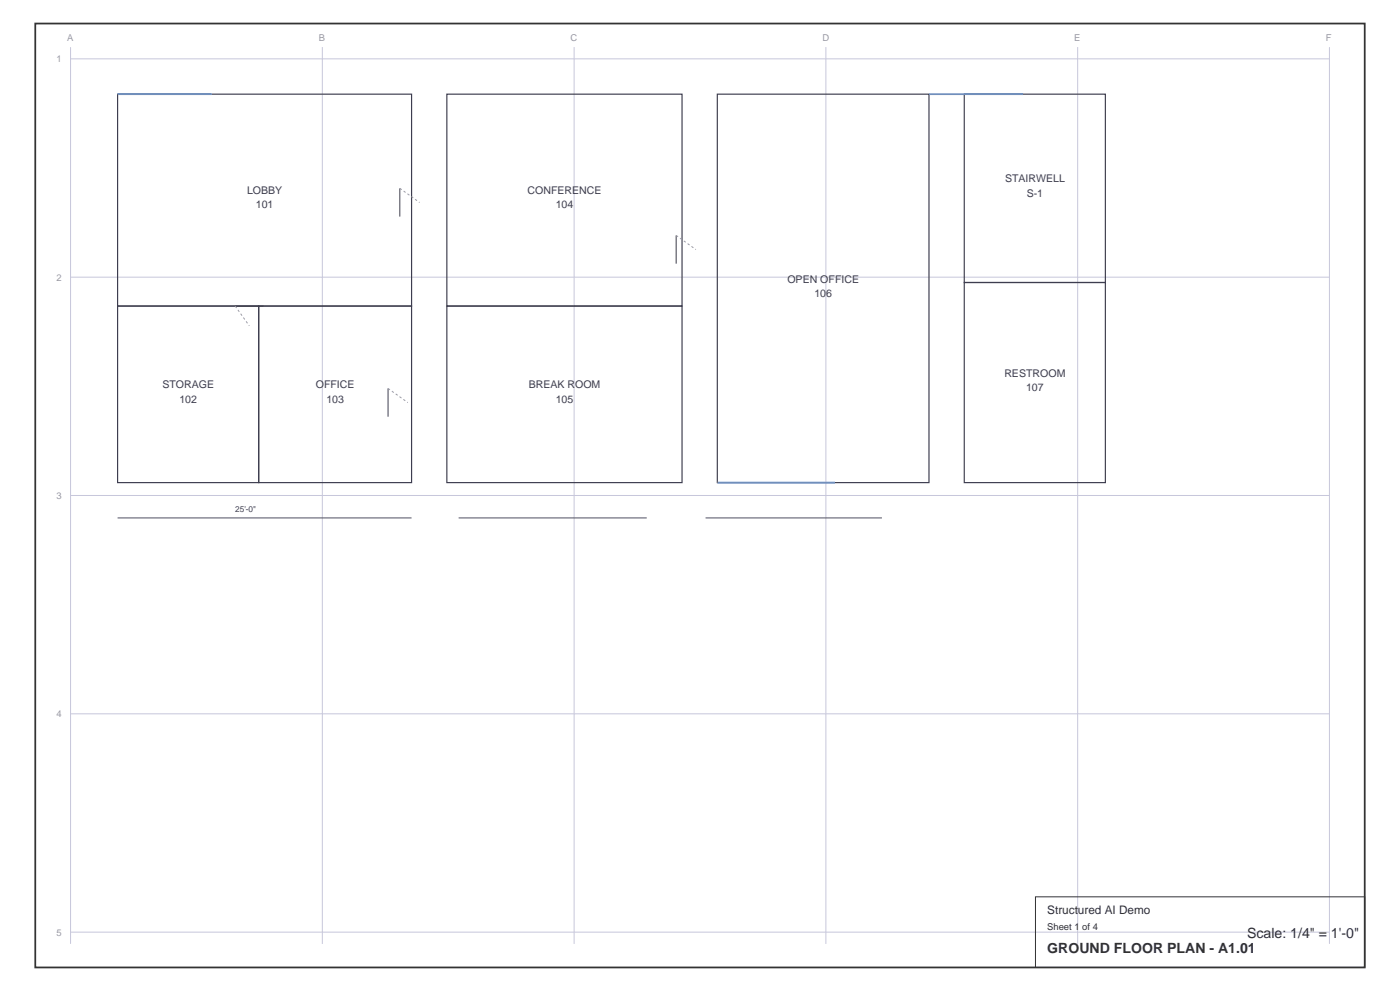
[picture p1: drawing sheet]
<svg xmlns="http://www.w3.org/2000/svg" width="420mm" height="297mm" viewBox="0 0 420 297" stroke-linecap="round" stroke-linejoin="round" font-family="sans-serif">
<defs><g id="words">
<g font-size="4.2" fill="#323232">
<text x="374.1" y="281.1">Scale: 1/4&quot; = 1'-0&quot;</text>
<text x="314.2" y="285.7">GROUND FLOOR PLAN - A1.01</text>
</g>
<text font-size="3.5" fill="#323232" x="314.2" y="274.1">Structured AI Demo</text>
<g font-size="3.2" fill="#3c3c50">
<text x="74.1" y="58.2">LOBBY</text>
<text x="158.3" y="58.2">CONFERENCE</text>
<text x="301.5" y="54.7">STAIRWELL</text>
<text x="308" y="58.9">S-1</text>
<text x="76.8" y="62.4">101</text>
<text x="166.7" y="62.4">104</text>
<text x="236.2" y="84.7">OPEN OFFICE</text>
<text x="244.3" y="88.9">106</text>
<text x="301.3" y="112.9">RESTROOM</text>
<text x="48.7" y="116.4">STORAGE</text>
<text x="94.7" y="116.4">OFFICE</text>
<text x="158.6" y="116.4">BREAK ROOM</text>
<text x="307.8" y="117.1">107</text>
<text x="53.8" y="120.6">102</text>
<text x="97.9" y="120.6">103</text>
<text x="166.7" y="120.6">105</text>
</g>
<g font-size="2.8" fill="#9696aa">
<text x="20.1" y="12.3">A</text>
<text x="95.6" y="12.3">B</text>
<text x="171.2" y="12.3">C</text>
<text x="246.7" y="12.3">D</text>
<text x="322.2" y="12.3">E</text>
<text x="397.8" y="12.3">F</text>
<text x="16.9" y="18.7">1</text>
<text x="16.9" y="84.1">2</text>
<text x="16.9" y="149.6">3</text>
<text x="16.9" y="215">4</text>
<text x="16.9" y="280.4">5</text>
</g>
<text font-size="2.8" fill="#323232" x="314.2" y="278.7">Sheet 1 of 4</text>
<text font-size="2.5" fill="#3c3c50" x="70.6" y="153.5">25'-0&quot;</text>
</g></defs>
<path d="M21.2 14.1v268.8M21.2 17.6h377.6M96.7 14.1v268.8M172.2 14.1v268.8M247.8 14.1v268.8M323.3 14.1v268.8M398.8 14.1v268.8M21.2 83.1h377.6M21.2 148.5h377.6M21.2 213.9h377.6M21.2 279.4h377.6" fill="none" stroke="#c7c7db" stroke-width=".3"/>
<path d="M10.6 7.1h398.8v282.8h-398.8z" fill="none" stroke="#333" stroke-width=".53"/>
<path d="M310.6 268.8h98.8v21.1h-98.8z" fill="none" stroke="#333" stroke-width=".3"/>
<path d="M35.3 28.2h88.2v63.5h-88.2zM134.1 28.2h70.5v63.5h-70.5zM215.2 28.2h63.5v116.4h-63.5zM289.3 28.2h42.3v56.5h-42.3zM35.3 91.7h42.3v52.9h-42.3zM77.6 91.7h45.9v52.9h-45.9zM134.1 91.7h70.5v52.9h-70.5zM289.3 84.7h42.3v59.9h-42.3z" fill="none" stroke="#3d3d4f" stroke-width=".35"/>
<path d="M119.9 56.4v8.5M202.8 70.6v8.4M70.6 91.7h8.4M116.4 116.4v8.5" fill="none" stroke="#3d3d4f" stroke-width=".3"/>
<path d="M119.9 56.4l6 4.3M202.8 70.6l6 4.2M70.6 91.7l4.2 5.9M116.4 116.4l5.9 4.2" fill="none" stroke="#9696ab" stroke-width=".3" stroke-dasharray=".7 .7" stroke-linecap="butt"/>
<path d="M35.3 28.2h28.2M278.7 28.2h28.2M215.2 144.6h35.3" fill="none" stroke="#638cc7" stroke-width=".53"/>
<path d="M35.3 155.2h88.2M137.6 155.2h56.4M211.7 155.2h52.9" fill="none" stroke="#4f4f63" stroke-width=".3"/>
<use href="#words"/>
</svg>
